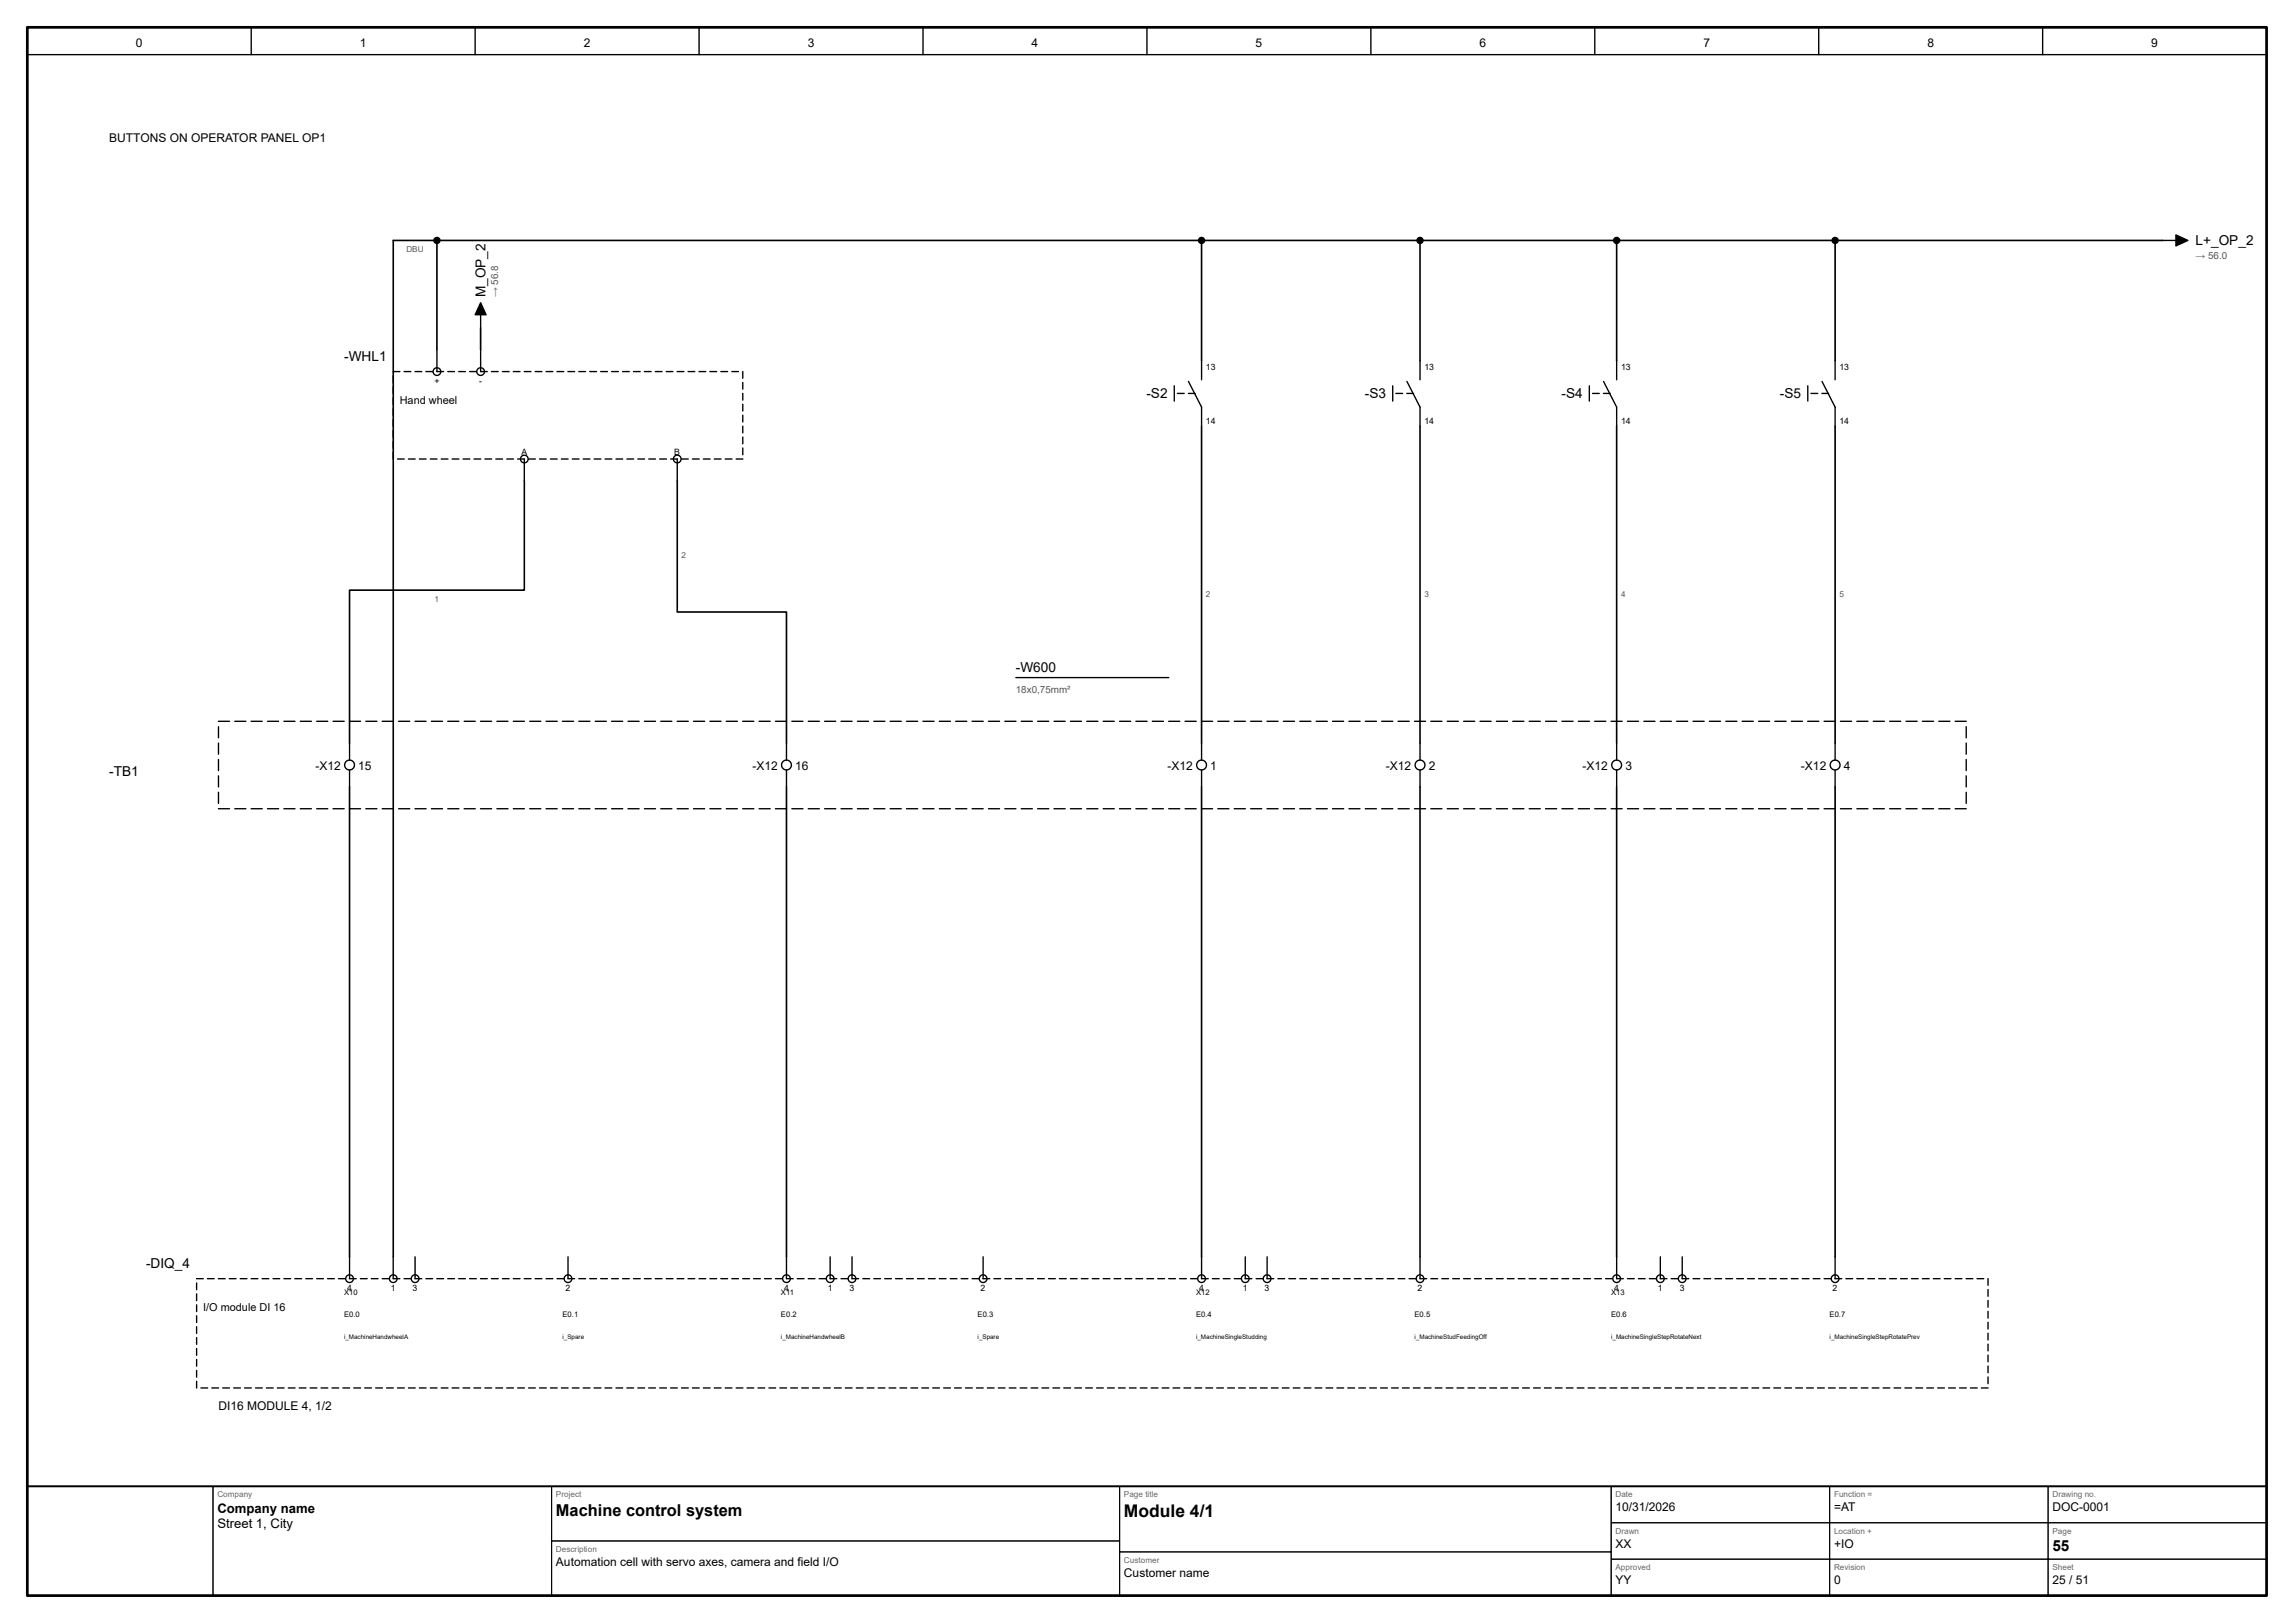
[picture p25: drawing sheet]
<svg xmlns="http://www.w3.org/2000/svg" width="420mm" height="297mm" viewBox="0 0 420 297" stroke-linecap="round" stroke-linejoin="round" font-family="sans-serif">
<defs><g id="words">
<text font-size="3.2" x="205.8" y="277.6">Module 4/1</text>
<text font-size="3" x="101.8" y="277.4">Machine control system</text>
<text font-size="2.8" x="375.8" y="283.9">55</text>
<g font-size="2.5">
<text x="402" y="44.8">L+_OP_2</text>
<text x="88.9" y="54.4" transform="rotate(-90 88.9 54.4)">M_OP_2</text>
<text x="63" y="66">-WHL1</text>
<text x="209.9" y="72.8">-S2</text>
<text x="249.9" y="72.8">-S3</text>
<text x="285.9" y="72.8">-S4</text>
<text x="325.9" y="72.8">-S5</text>
<text x="186" y="123">-W600</text>
<text x="20" y="142">-TB1</text>
<text x="26.7" y="232">-DIQ_4</text>
</g>
<g font-size="2.4">
<text x="39.8" y="276.8">Company name</text>
<text x="39.8" y="279.6">Street 1, City</text>
</g>
<g font-size="2.2">
<text x="24.9" y="8.6">0</text>
<text x="65.9" y="8.6">1</text>
<text x="106.9" y="8.6">2</text>
<text x="147.9" y="8.6">3</text>
<text x="188.9" y="8.6">4</text>
<text x="229.9" y="8.6">5</text>
<text x="270.9" y="8.6">6</text>
<text x="311.9" y="8.6">7</text>
<text x="352.9" y="8.6">8</text>
<text x="393.9" y="8.6">9</text>
<text x="20" y="26">BUTTONS ON OPERATOR PANEL OP1</text>
<text x="57.7" y="140.9">-X12</text>
<text x="65.6" y="140.9">15</text>
<text x="137.7" y="140.9">-X12</text>
<text x="145.6" y="140.9">16</text>
<text x="213.8" y="140.9">-X12</text>
<text x="221.6" y="140.9">1</text>
<text x="253.7" y="140.9">-X12</text>
<text x="261.6" y="140.9">2</text>
<text x="289.7" y="140.9">-X12</text>
<text x="297.6" y="140.9">3</text>
<text x="329.7" y="140.9">-X12</text>
<text x="337.6" y="140.9">4</text>
<text x="40" y="258">DI16 MODULE 4, 1/2</text>
<text x="295.8" y="276.6">10/31/2026</text>
<text x="335.8" y="276.6">=AT</text>
<text x="375.8" y="276.6">DOC-0001</text>
<text x="101.8" y="286.6">Automation cell with servo axes, camera and field I/O</text>
<text x="295.8" y="283.3">XX</text>
<text x="335.8" y="283.3">+IO</text>
<text x="205.8" y="288.6">Customer name</text>
<text x="295.8" y="289.9">YY</text>
<text x="335.8" y="289.9">0</text>
<text x="375.8" y="289.9">25 / 51</text>
</g>
<g font-size="2">
<text x="73.2" y="74">Hand wheel</text>
<text x="37.2" y="240">I/O module DI 16</text>
</g>
<g font-size="1.8" fill="#555">
<text x="402" y="47.4">→ 56.0</text>
<text x="91.2" y="54.4" transform="rotate(-90 91.2 54.4)">→ 56.8</text>
<text x="186" y="126.8">18x0,75mm²</text>
</g>
<g font-size="1.6">
<text x="79.5" y="70.2">+</text>
<text x="87.7" y="70.2">-</text>
<text x="220.8" y="67.8">13</text>
<text x="260.8" y="67.8">13</text>
<text x="296.8" y="67.8">13</text>
<text x="336.8" y="67.8">13</text>
<text x="220.8" y="77.6">14</text>
<text x="260.8" y="77.6">14</text>
<text x="296.8" y="77.6">14</text>
<text x="336.8" y="77.6">14</text>
<text x="95.5" y="83.2">A</text>
<text x="123.5" y="83.2">B</text>
<text x="63.6" y="236.2">4</text>
<text x="71.6" y="236.2">1</text>
<text x="75.6" y="236.2">3</text>
<text x="103.6" y="236.2">2</text>
<text x="143.6" y="236.2">4</text>
<text x="151.6" y="236.2">1</text>
<text x="155.6" y="236.2">3</text>
<text x="179.6" y="236.2">2</text>
<text x="219.6" y="236.2">4</text>
<text x="227.5" y="236.2">1</text>
<text x="231.6" y="236.2">3</text>
<text x="259.6" y="236.2">2</text>
<text x="295.6" y="236.2">4</text>
<text x="303.6" y="236.2">1</text>
<text x="307.6" y="236.2">3</text>
<text x="335.5" y="236.2">2</text>
</g>
<g font-size="1.5" fill="#555">
<text x="74.4" y="46.2">DBU</text>
<text x="124.8" y="102.2">2</text>
<text x="79.6" y="110.2">1</text>
<text x="220.8" y="109.2">2</text>
<text x="260.8" y="109.2">3</text>
<text x="296.8" y="109.2">4</text>
<text x="336.8" y="109.2">5</text>
</g>
<g font-size="1.5" fill="#666">
<text x="39.8" y="274">Company</text>
<text x="101.8" y="274">Project</text>
<text x="205.8" y="274">Page title</text>
<text x="295.8" y="274">Date</text>
<text x="335.8" y="274">Function =</text>
<text x="375.8" y="274">Drawing no.</text>
<text x="295.8" y="280.7">Drawn</text>
<text x="335.8" y="280.7">Location +</text>
<text x="375.8" y="280.7">Page</text>
<text x="101.8" y="284">Description</text>
<text x="205.8" y="286">Customer</text>
<text x="295.8" y="287.3">Approved</text>
<text x="335.8" y="287.3">Revision</text>
<text x="375.8" y="287.3">Sheet</text>
</g>
<g font-size="1.4">
<text x="63" y="237">X10</text>
<text x="143" y="237">X11</text>
<text x="219" y="237">X12</text>
<text x="295" y="237">X13</text>
<text x="63" y="241">E0.0</text>
<text x="103" y="241">E0.1</text>
<text x="143" y="241">E0.2</text>
<text x="179" y="241">E0.3</text>
<text x="219" y="241">E0.4</text>
<text x="259" y="241">E0.5</text>
<text x="295" y="241">E0.6</text>
<text x="335" y="241">E0.7</text>
</g>
<g font-size="1.1">
<text x="63" y="245">i_MachineHandwheelA</text>
<text x="103" y="245">i_Spare</text>
<text x="143" y="245">i_MachineHandwheelB</text>
<text x="179" y="245">i_Spare</text>
<text x="219" y="245">i_MachineSingleStudding</text>
<text x="259" y="245">i_MachineStudFeedingOff</text>
<text x="295" y="245">i_MachineSingleStepRotateNext</text>
<text x="335" y="245">i_MachineSingleStepRotatePrev</text>
</g>
</g></defs>
<path d="M5 5h410v287h-410z" fill="none" stroke="#000" stroke-width=".5"/>
<g fill="none" stroke="#000" stroke-width=".25">
<path d="M5 10h410M46 5v5M87 5v5M128 5v5M169 5v5M210 5v5M251 5v5M292 5v5M333 5v5M374 5v5M88 55.4l1 2.2h-2zM88 57.4v2.6"/>
<path d="M396 44h2.6M398.4 43l2.2 1-2.2 1zM80 64v4M88 64v4M215 70.6v2.8M217.6 69.8l2.4 4.7v3.5M220 66v3.5M255 70.6v2.8M257.6 69.8l2.4 4.7v3.5M260 66v3.5M291 70.6v2.8M293.6 69.8l2.4 4.7v3.5"/>
<path d="M296 66v3.5M331 70.6v2.8M333.6 69.8l2.4 4.7v3.5M336 66v3.5M96 84v4M124 84v4M64 136v3.1M144 136v3.1M186 124h28M220 136v3.1M260 136v3.1M296 136v3.1"/>
<path d="M336 136v3.1M64 140.9v3.1M144 140.9v3.1M220 140.9v3.1M260 140.9v3.1M296 140.9v3.1M336 140.9v3.1M64 230v4M72 230v4M76 230v4M104 230v4M144 230v4"/>
<path d="M152 230v4M156 230v4M180 230v4M220 230v4M228 230v4M232 230v4M260 230v4M296 230v4M304 230v4M308 230v4M336 230v4"/>
<circle cx="80" cy="44" r=".55"/>
<circle cx="220" cy="44" r=".55"/>
<circle cx="260" cy="44" r=".55"/>
<circle cx="296" cy="44" r=".55"/>
<circle cx="336" cy="44" r=".55"/>
<circle cx="80" cy="68" r=".7"/>
<circle cx="88" cy="68" r=".7"/>
<circle cx="96" cy="84" r=".7"/>
<circle cx="124" cy="84" r=".7"/>
<circle cx="64" cy="140" r=".9"/>
<circle cx="144" cy="140" r=".9"/>
<circle cx="220" cy="140" r=".9"/>
<circle cx="260" cy="140" r=".9"/>
<circle cx="296" cy="140" r=".9"/>
<circle cx="336" cy="140" r=".9"/>
<circle cx="64" cy="234" r=".7"/>
<circle cx="72" cy="234" r=".7"/>
<circle cx="76" cy="234" r=".7"/>
<circle cx="104" cy="234" r=".7"/>
<circle cx="144" cy="234" r=".7"/>
<circle cx="152" cy="234" r=".7"/>
<circle cx="156" cy="234" r=".7"/>
<circle cx="180" cy="234" r=".7"/>
<circle cx="220" cy="234" r=".7"/>
<circle cx="228" cy="234" r=".7"/>
<circle cx="232" cy="234" r=".7"/>
<circle cx="260" cy="234" r=".7"/>
<circle cx="296" cy="234" r=".7"/>
<circle cx="304" cy="234" r=".7"/>
<circle cx="308" cy="234" r=".7"/>
<circle cx="336" cy="234" r=".7"/>
</g>
<path d="M5 272h410" fill="none" stroke="#000" stroke-width=".35"/>
<g fill="none" stroke="#000" stroke-width=".18">
<path d="M5 272h34v20h-34zM39 272h62v20h-62zM101 272h104v10h-104zM205 272h90v12h-90zM295 272h40v6.7h-40zM295 278.7h40v6.6h-40zM335 272h40v6.7h-40zM335 278.7h40v6.6h-40zM375 272h40v6.7h-40zM375 278.7h40v6.6h-40zM101 282h104v10h-104zM205 284h90v8h-90z"/>
<path d="M295 285.3h40v6.7h-40zM335 285.3h40v6.7h-40zM375 285.3h40v6.7h-40z"/>
</g>
<g fill="#000">
<path d="M88 55.4l1 2.2h-2zM398.4 43l2.2 1-2.2 1z"/>
<path d="M73.9 67.9h1.3l.1 .1-.1 .1h-1.2zM75.9 67.9h1.3l.1 .1-.1 .1h-1.2zM77.9 67.9h1.3l.1 .1-.1 .1h-1.2zM79.9 67.9h1.3l.1 .1-.1 .1h-1.2zM81.9 67.9h1.3l.1 .1-.1 .1h-1.2zM83.9 67.9h1.3l.1 .1-.1 .1h-1.2zM85.9 67.9h1.3l.1 .1-.1 .1h-1.2zM87.9 67.9h1.3l.1 .1-.1 .1h-1.2zM89.9 67.9h1.3l.1 .1-.1 .1h-1.2zM91.9 67.9h1.3l.1 .1-.1 .1h-1.2zM93.9 67.9h1.3l.1 .1-.1 .1h-1.2zM95.9 67.9h1.3l.1 .1-.1 .1h-1.2zM97.9 67.9h1.3l.1 .1-.1 .1h-1.2zM99.9 67.9h1.3l.1 .1-.1 .1h-1.2zM101.9 67.9h1.3l.1 .1-.1 .1h-1.2zM103.9 67.9h1.3l.1 .1-.1 .1h-1.2zM105.9 67.9h1.3l.1 .1-.1 .1h-1.2zM107.9 67.9h1.3l.1 .1-.1 .1h-1.2zM109.9 67.9h1.3l.1 .1-.1 .1h-1.2zM111.9 67.9h1.3l.1 .1-.1 .1h-1.2zM113.9 67.9h1.3l.1 .1-.1 .1h-1.2zM115.9 67.9h1.3l.1 .1-.1 .1h-1.2zM117.9 67.9h1.3l.1 .1-.1 .1h-1.2zM119.9 67.9h1.3l.1 .1-.1 .1h-1.2zM121.9 67.9h1.3l.1 .1-.1 .1h-1.2zM123.9 67.9h1.3l.1 .1-.1 .1h-1.2zM125.9 67.9h1.3l.1 .1-.1 .1h-1.2zM127.9 67.9h1.3l.1 .1-.1 .1h-1.2zM129.9 67.9h1.3l.1 .1-.1 .1h-1.2zM131.9 67.9h1.3l.1 .1-.1 .1h-1.2zM133.9 67.9h1.3l.1 .1-.1 .1h-1.2zM135.9 67.9l.2 .1v1.2l-.1 .1-.1-.1zM135.9 69.9l.2 .1v1.2l-.1 .1-.1-.1zM135.9 71.9l.2 .1v1.2l-.1 .1-.1-.1zM135.9 73.9l.2 .1v1.2l-.1 .1-.1-.1zM135.9 75.9l.2 .1v1.2l-.1 .1-.1-.1zM135.9 77.9l.2 .1v1.2l-.1 .1-.1-.1zM135.9 79.9l.2 .1v1.2l-.1 .1-.1-.1zM135.9 81.9l.2 .1v1.2l-.1 .1-.1-.1zM134.7 83.9h1.3l.1 .1-.1 .1h-1.2zM132.7 83.9h1.3l.1 .1-.1 .1h-1.2zM130.7 83.9h1.3l.1 .1-.1 .1h-1.2zM128.7 83.9h1.3l.1 .1-.1 .1h-1.2zM126.7 83.9h1.3l.1 .1-.1 .1h-1.2zM124.7 83.9h1.3l.1 .1-.1 .1h-1.2zM122.7 83.9h1.3l.1 .1-.1 .1h-1.2zM120.7 83.9h1.3l.1 .1-.1 .1h-1.2zM118.7 83.9h1.3l.1 .1-.1 .1h-1.2zM116.7 83.9h1.3l.1 .1-.1 .1h-1.2zM114.7 83.9h1.3l.1 .1-.1 .1h-1.2zM112.7 83.9h1.3l.1 .1-.1 .1h-1.2zM110.7 83.9h1.3l.1 .1-.1 .1h-1.2zM108.7 83.9h1.3l.1 .1-.1 .1h-1.2zM106.7 83.9h1.3l.1 .1-.1 .1h-1.2zM104.7 83.9h1.3l.1 .1-.1 .1h-1.2zM102.7 83.9h1.3l.1 .1-.1 .1h-1.2zM100.7 83.9h1.3l.1 .1-.1 .1h-1.2zM98.7 83.9h1.3l.1 .1-.1 .1h-1.2zM96.7 83.9h1.3l.1 .1-.1 .1h-1.2zM94.7 83.9h1.3l.1 .1-.1 .1h-1.2zM92.7 83.9h1.3l.1 .1-.1 .1h-1.2zM90.7 83.9h1.3l.1 .1-.1 .1h-1.2zM88.7 83.9h1.3l.1 .1-.1 .1h-1.2zM86.7 83.9h1.3l.1 .1-.1 .1h-1.2zM84.7 83.9h1.3l.1 .1-.1 .1h-1.2zM82.7 83.9h1.3l.1 .1-.1 .1h-1.2zM80.7 83.9h1.3l.1 .1-.1 .1h-1.2zM78.7 83.9h1.3l.1 .1-.1 .1h-1.2zM76.7 83.9h1.3l.1 .1-.1 .1h-1.2zM74.7 83.9h1.3l.1 .1-.1 .1h-1.2zM72.7 83.9h1.3l.1 .1-.1 .1h-1.2zM71.9 82.7l.2 .1v1.2l-.1 .1-.1-.1zM71.9 80.7l.2 .1v1.2l-.1 .1-.1-.1zM71.9 78.7l.2 .1v1.2l-.1 .1-.1-.1zM71.9 76.7l.2 .1v1.2l-.1 .1-.1-.1zM71.9 74.7l.2 .1v1.2l-.1 .1-.1-.1zM71.9 72.7l.2 .1v1.2l-.1 .1-.1-.1zM71.9 70.7l.2 .1v1.2l-.1 .1-.1-.1zM71.9 68.7l.2 .1v1.2l-.1 .1-.1-.1zM71.9 67.9h1.3l.1 .1-.1 .1h-1.2z"/>
<path d="M217.5 71.9h1.3l.1 .1-.1 .1h-1.2zM215.5 71.9h1.3l.1 .1-.1 .1h-1.2z"/>
<path d="M257.5 71.9h1.3l.1 .1-.1 .1h-1.2zM255.5 71.9h1.3l.1 .1-.1 .1h-1.2z"/>
<path d="M293.5 71.9h1.3l.1 .1-.1 .1h-1.2zM291.5 71.9h1.3l.1 .1-.1 .1h-1.2z"/>
<path d="M333.5 71.9h1.3l.1 .1-.1 .1h-1.2zM331.5 71.9h1.3l.1 .1-.1 .1h-1.2z"/>
<path d="M42.9 131.9h2.1l.1 .1-.1 .1h-2zM45.9 131.9h2.1l.1 .1-.1 .1h-2zM48.9 131.9h2.1l.1 .1-.1 .1h-2zM51.9 131.9h2.1l.1 .1-.1 .1h-2zM54.9 131.9h2.1l.1 .1-.1 .1h-2zM57.9 131.9h2.1l.1 .1-.1 .1h-2zM60.9 131.9h2.1l.1 .1-.1 .1h-2zM63.9 131.9h2.1l.1 .1-.1 .1h-2zM66.9 131.9h2.1l.1 .1-.1 .1h-2zM69.9 131.9h2.1l.1 .1-.1 .1h-2zM72.9 131.9h2.1l.1 .1-.1 .1h-2zM75.9 131.9h2.1l.1 .1-.1 .1h-2zM78.9 131.9h2.1l.1 .1-.1 .1h-2zM81.9 131.9h2.1l.1 .1-.1 .1h-2zM84.9 131.9h2.1l.1 .1-.1 .1h-2zM87.9 131.9h2.1l.1 .1-.1 .1h-2zM90.9 131.9h2.1l.1 .1-.1 .1h-2zM93.9 131.9h2.1l.1 .1-.1 .1h-2zM96.9 131.9h2.1l.1 .1-.1 .1h-2zM99.9 131.9h2.1l.1 .1-.1 .1h-2zM102.9 131.9h2.1l.1 .1-.1 .1h-2zM105.9 131.9h2.1l.1 .1-.1 .1h-2zM108.9 131.9h2.1l.1 .1-.1 .1h-2zM111.9 131.9h2.1l.1 .1-.1 .1h-2zM114.9 131.9h2.1l.1 .1-.1 .1h-2zM117.9 131.9h2.1l.1 .1-.1 .1h-2zM120.9 131.9h2.1l.1 .1-.1 .1h-2zM123.9 131.9h2.1l.1 .1-.1 .1h-2zM126.9 131.9h2.1l.1 .1-.1 .1h-2zM129.9 131.9h2.1l.1 .1-.1 .1h-2zM132.9 131.9h2.1l.1 .1-.1 .1h-2zM135.9 131.9h2.1l.1 .1-.1 .1h-2zM138.9 131.9h2.1l.1 .1-.1 .1h-2zM141.9 131.9h2.1l.1 .1-.1 .1h-2zM144.9 131.9h2.1l.1 .1-.1 .1h-2zM147.9 131.9h2.1l.1 .1-.1 .1h-2zM150.9 131.9h2.1l.1 .1-.1 .1h-2zM153.9 131.9h2.1l.1 .1-.1 .1h-2zM156.9 131.9h2.1l.1 .1-.1 .1h-2zM159.9 131.9h2.1l.1 .1-.1 .1h-2zM162.9 131.9h2.1l.1 .1-.1 .1h-2zM165.9 131.9h2.1l.1 .1-.1 .1h-2zM168.9 131.9h2.1l.1 .1-.1 .1h-2zM171.9 131.9h2.1l.1 .1-.1 .1h-2zM174.9 131.9h2.1l.1 .1-.1 .1h-2zM177.9 131.9h2.1l.1 .1-.1 .1h-2zM180.9 131.9h2.1l.1 .1-.1 .1h-2zM183.9 131.9h2.1l.1 .1-.1 .1h-2zM186.9 131.9h2.1l.1 .1-.1 .1h-2zM189.9 131.9h2.1l.1 .1-.1 .1h-2zM192.9 131.9h2.1l.1 .1-.1 .1h-2zM195.9 131.9h2.1l.1 .1-.1 .1h-2zM198.9 131.9h2.1l.1 .1-.1 .1h-2zM201.9 131.9h2.1l.1 .1-.1 .1h-2zM204.9 131.9h2.1l.1 .1-.1 .1h-2zM207.9 131.9h2.1l.1 .1-.1 .1h-2zM210.9 131.9h2.1l.1 .1-.1 .1h-2zM213.9 131.9h2.1l.1 .1-.1 .1h-2zM216.9 131.9h2.1l.1 .1-.1 .1h-2zM219.9 131.9h2.1l.1 .1-.1 .1h-2zM222.9 131.9h2.1l.1 .1-.1 .1h-2zM225.9 131.9h2.1l.1 .1-.1 .1h-2zM228.9 131.9h2.1l.1 .1-.1 .1h-2zM231.9 131.9h2.1l.1 .1-.1 .1h-2zM234.9 131.9h2.1l.1 .1-.1 .1h-2zM237.9 131.9h2.1l.1 .1-.1 .1h-2zM240.9 131.9h2.1l.1 .1-.1 .1h-2zM243.9 131.9h2.1l.1 .1-.1 .1h-2zM246.9 131.9h2.1l.1 .1-.1 .1h-2zM249.9 131.9h2.1l.1 .1-.1 .1h-2zM252.9 131.9h2.1l.1 .1-.1 .1h-2zM255.9 131.9h2.1l.1 .1-.1 .1h-2zM258.9 131.9h2.1l.1 .1-.1 .1h-2zM261.9 131.9h2.1l.1 .1-.1 .1h-2zM264.9 131.9h2.1l.1 .1-.1 .1h-2zM267.9 131.9h2.1l.1 .1-.1 .1h-2zM270.9 131.9h2.1l.1 .1-.1 .1h-2zM273.9 131.9h2.1l.1 .1-.1 .1h-2zM276.9 131.9h2.1l.1 .1-.1 .1h-2zM279.9 131.9h2.1l.1 .1-.1 .1h-2zM282.9 131.9h2.1l.1 .1-.1 .1h-2zM285.9 131.9h2.1l.1 .1-.1 .1h-2zM288.9 131.9h2.1l.1 .1-.1 .1h-2zM291.9 131.9h2.1l.1 .1-.1 .1h-2zM294.9 131.9h2.1l.1 .1-.1 .1h-2zM297.9 131.9h2.1l.1 .1-.1 .1h-2zM300.9 131.9h2.1l.1 .1-.1 .1h-2zM303.9 131.9h2.1l.1 .1-.1 .1h-2zM306.9 131.9h2.1l.1 .1-.1 .1h-2zM309.9 131.9h2.1l.1 .1-.1 .1h-2zM312.9 131.9h2.1l.1 .1-.1 .1h-2zM315.9 131.9h2.1l.1 .1-.1 .1h-2zM318.9 131.9h2.1l.1 .1-.1 .1h-2zM321.9 131.9h2.1l.1 .1-.1 .1h-2zM324.9 131.9h2.1l.1 .1-.1 .1h-2zM327.9 131.9h2.1l.1 .1-.1 .1h-2zM330.9 131.9h2.1l.1 .1-.1 .1h-2zM333.9 131.9h2.1l.1 .1-.1 .1h-2zM336.9 131.9h2.1l.1 .1-.1 .1h-2zM339.9 131.9h2.1l.1 .1-.1 .1h-2zM342.9 131.9h2.1l.1 .1-.1 .1h-2zM345.9 131.9h2.1l.1 .1-.1 .1h-2zM348.9 131.9h2.1l.1 .1-.1 .1h-2zM351.9 131.9h2.1l.1 .1-.1 .1h-2zM354.9 131.9h2.1l.1 .1-.1 .1h-2zM357.9 131.9h2.1l.1 .1-.1 .1h-2zM359.9 132.9l.2 .1v2l-.1 .1-.1-.1zM359.9 135.9l.2 .1v2l-.1 .1-.1-.1zM359.9 138.9l.2 .1v2l-.1 .1-.1-.1zM359.9 141.9l.2 .1v2l-.1 .1-.1-.1zM359.9 144.9l.2 .1v2l-.1 .1-.1-.1zM357.9 147.9h2.1l.1 .1-.1 .1h-2zM354.9 147.9h2.1l.1 .1-.1 .1h-2zM351.9 147.9h2.1l.1 .1-.1 .1h-2zM348.9 147.9h2.1l.1 .1-.1 .1h-2zM345.9 147.9h2.1l.1 .1-.1 .1h-2zM342.9 147.9h2.1l.1 .1-.1 .1h-2zM339.9 147.9h2.1l.1 .1-.1 .1h-2zM336.9 147.9h2.1l.1 .1-.1 .1h-2zM333.9 147.9h2.1l.1 .1-.1 .1h-2zM330.9 147.9h2.1l.1 .1-.1 .1h-2zM327.9 147.9h2.1l.1 .1-.1 .1h-2zM324.9 147.9h2.1l.1 .1-.1 .1h-2zM321.9 147.9h2.1l.1 .1-.1 .1h-2zM318.9 147.9h2.1l.1 .1-.1 .1h-2zM315.9 147.9h2.1l.1 .1-.1 .1h-2zM312.9 147.9h2.1l.1 .1-.1 .1h-2zM309.9 147.9h2.1l.1 .1-.1 .1h-2zM306.9 147.9h2.1l.1 .1-.1 .1h-2zM303.9 147.9h2.1l.1 .1-.1 .1h-2zM300.9 147.9h2.1l.1 .1-.1 .1h-2zM297.9 147.9h2.1l.1 .1-.1 .1h-2zM294.9 147.9h2.1l.1 .1-.1 .1h-2zM291.9 147.9h2.1l.1 .1-.1 .1h-2zM288.9 147.9h2.1l.1 .1-.1 .1h-2zM285.9 147.9h2.1l.1 .1-.1 .1h-2zM282.9 147.9h2.1l.1 .1-.1 .1h-2zM279.9 147.9h2.1l.1 .1-.1 .1h-2zM276.9 147.9h2.1l.1 .1-.1 .1h-2zM273.9 147.9h2.1l.1 .1-.1 .1h-2zM270.9 147.9h2.1l.1 .1-.1 .1h-2zM267.9 147.9h2.1l.1 .1-.1 .1h-2zM264.9 147.9h2.1l.1 .1-.1 .1h-2zM261.9 147.9h2.1l.1 .1-.1 .1h-2zM258.9 147.9h2.1l.1 .1-.1 .1h-2zM255.9 147.9h2.1l.1 .1-.1 .1h-2zM252.9 147.9h2.1l.1 .1-.1 .1h-2zM249.9 147.9h2.1l.1 .1-.1 .1h-2zM246.9 147.9h2.1l.1 .1-.1 .1h-2zM243.9 147.9h2.1l.1 .1-.1 .1h-2zM240.9 147.9h2.1l.1 .1-.1 .1h-2zM237.9 147.9h2.1l.1 .1-.1 .1h-2zM234.9 147.9h2.1l.1 .1-.1 .1h-2zM231.9 147.9h2.1l.1 .1-.1 .1h-2zM228.9 147.9h2.1l.1 .1-.1 .1h-2zM225.9 147.9h2.1l.1 .1-.1 .1h-2zM222.9 147.9h2.1l.1 .1-.1 .1h-2zM219.9 147.9h2.1l.1 .1-.1 .1h-2zM216.9 147.9h2.1l.1 .1-.1 .1h-2zM213.9 147.9h2.1l.1 .1-.1 .1h-2zM210.9 147.9h2.1l.1 .1-.1 .1h-2zM207.9 147.9h2.1l.1 .1-.1 .1h-2zM204.9 147.9h2.1l.1 .1-.1 .1h-2zM201.9 147.9h2.1l.1 .1-.1 .1h-2zM198.9 147.9h2.1l.1 .1-.1 .1h-2zM195.9 147.9h2.1l.1 .1-.1 .1h-2zM192.9 147.9h2.1l.1 .1-.1 .1h-2zM189.9 147.9h2.1l.1 .1-.1 .1h-2zM186.9 147.9h2.1l.1 .1-.1 .1h-2zM183.9 147.9h2.1l.1 .1-.1 .1h-2zM180.9 147.9h2.1l.1 .1-.1 .1h-2zM177.9 147.9h2.1l.1 .1-.1 .1h-2zM174.9 147.9h2.1l.1 .1-.1 .1h-2zM171.9 147.9h2.1l.1 .1-.1 .1h-2zM168.9 147.9h2.1l.1 .1-.1 .1h-2zM165.9 147.9h2.1l.1 .1-.1 .1h-2zM162.9 147.9h2.1l.1 .1-.1 .1h-2zM159.9 147.9h2.1l.1 .1-.1 .1h-2zM156.9 147.9h2.1l.1 .1-.1 .1h-2zM153.9 147.9h2.1l.1 .1-.1 .1h-2zM150.9 147.9h2.1l.1 .1-.1 .1h-2zM147.9 147.9h2.1l.1 .1-.1 .1h-2zM144.9 147.9h2.1l.1 .1-.1 .1h-2zM141.9 147.9h2.1l.1 .1-.1 .1h-2zM138.9 147.9h2.1l.1 .1-.1 .1h-2zM135.9 147.9h2.1l.1 .1-.1 .1h-2zM132.9 147.9h2.1l.1 .1-.1 .1h-2zM129.9 147.9h2.1l.1 .1-.1 .1h-2zM126.9 147.9h2.1l.1 .1-.1 .1h-2zM123.9 147.9h2.1l.1 .1-.1 .1h-2zM120.9 147.9h2.1l.1 .1-.1 .1h-2zM117.9 147.9h2.1l.1 .1-.1 .1h-2zM114.9 147.9h2.1l.1 .1-.1 .1h-2zM111.9 147.9h2.1l.1 .1-.1 .1h-2zM108.9 147.9h2.1l.1 .1-.1 .1h-2zM105.9 147.9h2.1l.1 .1-.1 .1h-2zM102.9 147.9h2.1l.1 .1-.1 .1h-2zM99.9 147.9h2.1l.1 .1-.1 .1h-2zM96.9 147.9h2.1l.1 .1-.1 .1h-2zM93.9 147.9h2.1l.1 .1-.1 .1h-2zM90.9 147.9h2.1l.1 .1-.1 .1h-2zM87.9 147.9h2.1l.1 .1-.1 .1h-2zM84.9 147.9h2.1l.1 .1-.1 .1h-2zM81.9 147.9h2.1l.1 .1-.1 .1h-2zM78.9 147.9h2.1l.1 .1-.1 .1h-2zM75.9 147.9h2.1l.1 .1-.1 .1h-2zM72.9 147.9h2.1l.1 .1-.1 .1h-2zM69.9 147.9h2.1l.1 .1-.1 .1h-2zM66.9 147.9h2.1l.1 .1-.1 .1h-2zM63.9 147.9h2.1l.1 .1-.1 .1h-2zM60.9 147.9h2.1l.1 .1-.1 .1h-2zM57.9 147.9h2.1l.1 .1-.1 .1h-2zM54.9 147.9h2.1l.1 .1-.1 .1h-2zM51.9 147.9h2.1l.1 .1-.1 .1h-2zM48.9 147.9h2.1l.1 .1-.1 .1h-2zM45.9 147.9h2.1l.1 .1-.1 .1h-2zM42.9 147.9h2.1l.1 .1-.1 .1h-2zM39.9 147.9h2.1l.1 .1-.1 .1h-2zM39.9 144.9l.2 .1v2l-.1 .1-.1-.1zM39.9 141.9l.2 .1v2l-.1 .1-.1-.1zM39.9 138.9l.2 .1v2l-.1 .1-.1-.1zM39.9 135.9l.2 .1v2l-.1 .1-.1-.1zM39.9 132.9l.2 .1v2l-.1 .1-.1-.1zM39.9 131.9h2.1l.1 .1-.1 .1h-2z"/>
<path d="M37.9 233.9h1.3l.1 .1-.1 .1h-1.2zM39.9 233.9h1.3l.1 .1-.1 .1h-1.2zM41.9 233.9h1.3l.1 .1-.1 .1h-1.2zM43.9 233.9h1.3l.1 .1-.1 .1h-1.2zM45.9 233.9h1.3l.1 .1-.1 .1h-1.2zM47.9 233.9h1.3l.1 .1-.1 .1h-1.2zM49.9 233.9h1.3l.1 .1-.1 .1h-1.2zM51.9 233.9h1.3l.1 .1-.1 .1h-1.2zM53.9 233.9h1.3l.1 .1-.1 .1h-1.2zM55.9 233.9h1.3l.1 .1-.1 .1h-1.2zM57.9 233.9h1.3l.1 .1-.1 .1h-1.2zM59.9 233.9h1.3l.1 .1-.1 .1h-1.2zM61.9 233.9h1.3l.1 .1-.1 .1h-1.2zM63.9 233.9h1.3l.1 .1-.1 .1h-1.2zM65.9 233.9h1.3l.1 .1-.1 .1h-1.2zM67.9 233.9h1.3l.1 .1-.1 .1h-1.2zM69.9 233.9h1.3l.1 .1-.1 .1h-1.2zM71.9 233.9h1.3l.1 .1-.1 .1h-1.2zM73.9 233.9h1.3l.1 .1-.1 .1h-1.2zM75.9 233.9h1.3l.1 .1-.1 .1h-1.2zM77.9 233.9h1.3l.1 .1-.1 .1h-1.2zM79.9 233.9h1.3l.1 .1-.1 .1h-1.2zM81.9 233.9h1.3l.1 .1-.1 .1h-1.2zM83.9 233.9h1.3l.1 .1-.1 .1h-1.2zM85.9 233.9h1.3l.1 .1-.1 .1h-1.2zM87.9 233.9h1.3l.1 .1-.1 .1h-1.2zM89.9 233.9h1.3l.1 .1-.1 .1h-1.2zM91.9 233.9h1.3l.1 .1-.1 .1h-1.2zM93.9 233.9h1.3l.1 .1-.1 .1h-1.2zM95.9 233.9h1.3l.1 .1-.1 .1h-1.2zM97.9 233.9h1.3l.1 .1-.1 .1h-1.2zM99.9 233.9h1.3l.1 .1-.1 .1h-1.2zM101.9 233.9h1.3l.1 .1-.1 .1h-1.2zM103.9 233.9h1.3l.1 .1-.1 .1h-1.2zM105.9 233.9h1.3l.1 .1-.1 .1h-1.2zM107.9 233.9h1.3l.1 .1-.1 .1h-1.2zM109.9 233.9h1.3l.1 .1-.1 .1h-1.2zM111.9 233.9h1.3l.1 .1-.1 .1h-1.2zM113.9 233.9h1.3l.1 .1-.1 .1h-1.2zM115.9 233.9h1.3l.1 .1-.1 .1h-1.2zM117.9 233.9h1.3l.1 .1-.1 .1h-1.2zM119.9 233.9h1.3l.1 .1-.1 .1h-1.2zM121.9 233.9h1.3l.1 .1-.1 .1h-1.2zM123.9 233.9h1.3l.1 .1-.1 .1h-1.2zM125.9 233.9h1.3l.1 .1-.1 .1h-1.2zM127.9 233.9h1.3l.1 .1-.1 .1h-1.2zM129.9 233.9h1.3l.1 .1-.1 .1h-1.2zM131.9 233.9h1.3l.1 .1-.1 .1h-1.2zM133.9 233.9h1.3l.1 .1-.1 .1h-1.2zM135.9 233.9h1.3l.1 .1-.1 .1h-1.2zM137.9 233.9h1.3l.1 .1-.1 .1h-1.2zM139.9 233.9h1.3l.1 .1-.1 .1h-1.2zM141.9 233.9h1.3l.1 .1-.1 .1h-1.2zM143.9 233.9h1.3l.1 .1-.1 .1h-1.2zM145.9 233.9h1.3l.1 .1-.1 .1h-1.2zM147.9 233.9h1.3l.1 .1-.1 .1h-1.2zM149.9 233.9h1.3l.1 .1-.1 .1h-1.2zM151.9 233.9h1.3l.1 .1-.1 .1h-1.2zM153.9 233.9h1.3l.1 .1-.1 .1h-1.2zM155.9 233.9h1.3l.1 .1-.1 .1h-1.2zM157.9 233.9h1.3l.1 .1-.1 .1h-1.2zM159.9 233.9h1.3l.1 .1-.1 .1h-1.2zM161.9 233.9h1.3l.1 .1-.1 .1h-1.2zM163.9 233.9h1.3l.1 .1-.1 .1h-1.2zM165.9 233.9h1.3l.1 .1-.1 .1h-1.2zM167.9 233.9h1.3l.1 .1-.1 .1h-1.2zM169.9 233.9h1.3l.1 .1-.1 .1h-1.2zM171.9 233.9h1.3l.1 .1-.1 .1h-1.2zM173.9 233.9h1.3l.1 .1-.1 .1h-1.2zM175.9 233.9h1.3l.1 .1-.1 .1h-1.2zM177.9 233.9h1.3l.1 .1-.1 .1h-1.2zM179.9 233.9h1.3l.1 .1-.1 .1h-1.2zM181.9 233.9h1.3l.1 .1-.1 .1h-1.2zM183.9 233.9h1.3l.1 .1-.1 .1h-1.2zM185.9 233.9h1.3l.1 .1-.1 .1h-1.2zM187.9 233.9h1.3l.1 .1-.1 .1h-1.2zM189.9 233.9h1.3l.1 .1-.1 .1h-1.2zM191.9 233.9h1.3l.1 .1-.1 .1h-1.2zM193.9 233.9h1.3l.1 .1-.1 .1h-1.2zM195.9 233.9h1.3l.1 .1-.1 .1h-1.2zM197.9 233.9h1.3l.1 .1-.1 .1h-1.2zM199.9 233.9h1.3l.1 .1-.1 .1h-1.2zM201.9 233.9h1.3l.1 .1-.1 .1h-1.2zM203.9 233.9h1.3l.1 .1-.1 .1h-1.2zM205.9 233.9h1.3l.1 .1-.1 .1h-1.2zM207.9 233.9h1.3l.1 .1-.1 .1h-1.2zM209.9 233.9h1.3l.1 .1-.1 .1h-1.2zM211.9 233.9h1.3l.1 .1-.1 .1h-1.2zM213.9 233.9h1.3l.1 .1-.1 .1h-1.2zM215.9 233.9h1.3l.1 .1-.1 .1h-1.2zM217.9 233.9h1.3l.1 .1-.1 .1h-1.2zM219.9 233.9h1.3l.1 .1-.1 .1h-1.2zM221.9 233.9h1.3l.1 .1-.1 .1h-1.2zM223.9 233.9h1.3l.1 .1-.1 .1h-1.2zM225.9 233.9h1.3l.1 .1-.1 .1h-1.2zM227.9 233.9h1.3l.1 .1-.1 .1h-1.2zM229.9 233.9h1.3l.1 .1-.1 .1h-1.2zM231.9 233.9h1.3l.1 .1-.1 .1h-1.2zM233.9 233.9h1.3l.1 .1-.1 .1h-1.2zM235.9 233.9h1.3l.1 .1-.1 .1h-1.2zM237.9 233.9h1.3l.1 .1-.1 .1h-1.2zM239.9 233.9h1.3l.1 .1-.1 .1h-1.2zM241.9 233.9h1.3l.1 .1-.1 .1h-1.2zM243.9 233.9h1.3l.1 .1-.1 .1h-1.2zM245.9 233.9h1.3l.1 .1-.1 .1h-1.2zM247.9 233.9h1.3l.1 .1-.1 .1h-1.2zM249.9 233.9h1.3l.1 .1-.1 .1h-1.2zM251.9 233.9h1.3l.1 .1-.1 .1h-1.2zM253.9 233.9h1.3l.1 .1-.1 .1h-1.2zM255.9 233.9h1.3l.1 .1-.1 .1h-1.2zM257.9 233.9h1.3l.1 .1-.1 .1h-1.2zM259.9 233.9h1.3l.1 .1-.1 .1h-1.2zM261.9 233.9h1.3l.1 .1-.1 .1h-1.2zM263.9 233.9h1.3l.1 .1-.1 .1h-1.2zM265.9 233.9h1.3l.1 .1-.1 .1h-1.2zM267.9 233.9h1.3l.1 .1-.1 .1h-1.2zM269.9 233.9h1.3l.1 .1-.1 .1h-1.2zM271.9 233.9h1.3l.1 .1-.1 .1h-1.2zM273.9 233.9h1.3l.1 .1-.1 .1h-1.2zM275.9 233.9h1.3l.1 .1-.1 .1h-1.2zM277.9 233.9h1.3l.1 .1-.1 .1h-1.2zM279.9 233.9h1.3l.1 .1-.1 .1h-1.2zM281.9 233.9h1.3l.1 .1-.1 .1h-1.2zM283.9 233.9h1.3l.1 .1-.1 .1h-1.2zM285.9 233.9h1.3l.1 .1-.1 .1h-1.2zM287.9 233.9h1.3l.1 .1-.1 .1h-1.2zM289.9 233.9h1.3l.1 .1-.1 .1h-1.2zM291.9 233.9h1.3l.1 .1-.1 .1h-1.2zM293.9 233.9h1.3l.1 .1-.1 .1h-1.2zM295.9 233.9h1.3l.1 .1-.1 .1h-1.2zM297.9 233.9h1.3l.1 .1-.1 .1h-1.2zM299.9 233.9h1.3l.1 .1-.1 .1h-1.2zM301.9 233.9h1.3l.1 .1-.1 .1h-1.2zM303.9 233.9h1.3l.1 .1-.1 .1h-1.2zM305.9 233.9h1.3l.1 .1-.1 .1h-1.2zM307.9 233.9h1.3l.1 .1-.1 .1h-1.2zM309.9 233.9h1.3l.1 .1-.1 .1h-1.2zM311.9 233.9h1.3l.1 .1-.1 .1h-1.2zM313.9 233.9h1.3l.1 .1-.1 .1h-1.2zM315.9 233.9h1.3l.1 .1-.1 .1h-1.2zM317.9 233.9h1.3l.1 .1-.1 .1h-1.2zM319.9 233.9h1.3l.1 .1-.1 .1h-1.2zM321.9 233.9h1.3l.1 .1-.1 .1h-1.2zM323.9 233.9h1.3l.1 .1-.1 .1h-1.2zM325.9 233.9h1.3l.1 .1-.1 .1h-1.2zM327.9 233.9h1.3l.1 .1-.1 .1h-1.2zM329.9 233.9h1.3l.1 .1-.1 .1h-1.2zM331.9 233.9h1.3l.1 .1-.1 .1h-1.2zM333.9 233.9h1.3l.1 .1-.1 .1h-1.2zM335.9 233.9h1.3l.1 .1-.1 .1h-1.2zM337.9 233.9h1.3l.1 .1-.1 .1h-1.2zM339.9 233.9h1.3l.1 .1-.1 .1h-1.2zM341.9 233.9h1.3l.1 .1-.1 .1h-1.2zM343.9 233.9h1.3l.1 .1-.1 .1h-1.2zM345.9 233.9h1.3l.1 .1-.1 .1h-1.2zM347.9 233.9h1.3l.1 .1-.1 .1h-1.2zM349.9 233.9h1.3l.1 .1-.1 .1h-1.2zM351.9 233.9h1.3l.1 .1-.1 .1h-1.2zM353.9 233.9h1.3l.1 .1-.1 .1h-1.2zM355.9 233.9h1.3l.1 .1-.1 .1h-1.2zM357.9 233.9h1.3l.1 .1-.1 .1h-1.2zM359.9 233.9h1.3l.1 .1-.1 .1h-1.2zM361.9 233.9h1.3l.1 .1-.1 .1h-1.2zM363.9 233.9l.2 .1v1.2l-.1 .1-.1-.1zM363.9 235.9l.2 .1v1.2l-.1 .1-.1-.1zM363.9 237.9l.2 .1v1.2l-.1 .1-.1-.1zM363.9 239.9l.2 .1v1.2l-.1 .1-.1-.1zM363.9 241.9l.2 .1v1.2l-.1 .1-.1-.1zM363.9 243.9l.2 .1v1.2l-.1 .1-.1-.1zM363.9 245.9l.2 .1v1.2l-.1 .1-.1-.1zM363.9 247.9l.2 .1v1.2l-.1 .1-.1-.1zM363.9 249.9l.2 .1v1.2l-.1 .1-.1-.1zM363.9 251.9l.2 .1v1.2l-.1 .1-.1-.1zM362.7 253.9h1.3l.1 .1-.1 .1h-1.2zM360.7 253.9h1.3l.1 .1-.1 .1h-1.2zM358.7 253.9h1.3l.1 .1-.1 .1h-1.2zM356.7 253.9h1.3l.1 .1-.1 .1h-1.2zM354.7 253.9h1.3l.1 .1-.1 .1h-1.2zM352.7 253.9h1.3l.1 .1-.1 .1h-1.2zM350.7 253.9h1.3l.1 .1-.1 .1h-1.2zM348.7 253.9h1.3l.1 .1-.1 .1h-1.2zM346.7 253.9h1.3l.1 .1-.1 .1h-1.2zM344.7 253.9h1.3l.1 .1-.1 .1h-1.2zM342.7 253.9h1.3l.1 .1-.1 .1h-1.2zM340.7 253.9h1.3l.1 .1-.1 .1h-1.2zM338.7 253.9h1.3l.1 .1-.1 .1h-1.2zM336.7 253.9h1.3l.1 .1-.1 .1h-1.2zM334.7 253.9h1.3l.1 .1-.1 .1h-1.2zM332.7 253.9h1.3l.1 .1-.1 .1h-1.2zM330.7 253.9h1.3l.1 .1-.1 .1h-1.2zM328.7 253.9h1.3l.1 .1-.1 .1h-1.2zM326.7 253.9h1.3l.1 .1-.1 .1h-1.2zM324.7 253.9h1.3l.1 .1-.1 .1h-1.2zM322.7 253.9h1.3l.1 .1-.1 .1h-1.2zM320.7 253.9h1.3l.1 .1-.1 .1h-1.2zM318.7 253.9h1.3l.1 .1-.1 .1h-1.2zM316.7 253.9h1.3l.1 .1-.1 .1h-1.2zM314.7 253.9h1.3l.1 .1-.1 .1h-1.2zM312.7 253.9h1.3l.1 .1-.1 .1h-1.2zM310.7 253.9h1.3l.1 .1-.1 .1h-1.2zM308.7 253.9h1.3l.1 .1-.1 .1h-1.2zM306.7 253.9h1.3l.1 .1-.1 .1h-1.2zM304.7 253.9h1.3l.1 .1-.1 .1h-1.2zM302.7 253.9h1.3l.1 .1-.1 .1h-1.2zM300.7 253.9h1.3l.1 .1-.1 .1h-1.2zM298.7 253.9h1.3l.1 .1-.1 .1h-1.2zM296.7 253.9h1.3l.1 .1-.1 .1h-1.2zM294.7 253.9h1.3l.1 .1-.1 .1h-1.2zM292.7 253.9h1.3l.1 .1-.1 .1h-1.2zM290.7 253.9h1.3l.1 .1-.1 .1h-1.2zM288.7 253.9h1.3l.1 .1-.1 .1h-1.2zM286.7 253.9h1.3l.1 .1-.1 .1h-1.2zM284.7 253.9h1.3l.1 .1-.1 .1h-1.2zM282.7 253.9h1.3l.1 .1-.1 .1h-1.2zM280.7 253.9h1.3l.1 .1-.1 .1h-1.2zM278.7 253.9h1.3l.1 .1-.1 .1h-1.2zM276.7 253.9h1.3l.1 .1-.1 .1h-1.2zM274.7 253.9h1.3l.1 .1-.1 .1h-1.2zM272.7 253.9h1.3l.1 .1-.1 .1h-1.2zM270.7 253.9h1.3l.1 .1-.1 .1h-1.2zM268.7 253.9h1.3l.1 .1-.1 .1h-1.2zM266.7 253.9h1.3l.1 .1-.1 .1h-1.2zM264.7 253.9h1.3l.1 .1-.1 .1h-1.2zM262.7 253.9h1.3l.1 .1-.1 .1h-1.2zM260.7 253.9h1.3l.1 .1-.1 .1h-1.2zM258.7 253.9h1.3l.1 .1-.1 .1h-1.2zM256.7 253.9h1.3l.1 .1-.1 .1h-1.2zM254.7 253.9h1.3l.1 .1-.1 .1h-1.2zM252.7 253.9h1.3l.1 .1-.1 .1h-1.2zM250.7 253.9h1.3l.1 .1-.1 .1h-1.2zM248.7 253.9h1.3l.1 .1-.1 .1h-1.2zM246.7 253.9h1.3l.1 .1-.1 .1h-1.2zM244.7 253.9h1.3l.1 .1-.1 .1h-1.2zM242.7 253.9h1.3l.1 .1-.1 .1h-1.2zM240.7 253.9h1.3l.1 .1-.1 .1h-1.2zM238.7 253.9h1.3l.1 .1-.1 .1h-1.2zM236.7 253.9h1.3l.1 .1-.1 .1h-1.2zM234.7 253.9h1.3l.1 .1-.1 .1h-1.2zM232.7 253.9h1.3l.1 .1-.1 .1h-1.2zM230.7 253.9h1.3l.1 .1-.1 .1h-1.2zM228.7 253.9h1.3l.1 .1-.1 .1h-1.2zM226.7 253.9h1.3l.1 .1-.1 .1h-1.2zM224.7 253.9h1.3l.1 .1-.1 .1h-1.2zM222.7 253.9h1.3l.1 .1-.1 .1h-1.2zM220.7 253.9h1.3l.1 .1-.1 .1h-1.2zM218.7 253.9h1.3l.1 .1-.1 .1h-1.2zM216.7 253.9h1.3l.1 .1-.1 .1h-1.2zM214.7 253.9h1.3l.1 .1-.1 .1h-1.2zM212.7 253.9h1.3l.1 .1-.1 .1h-1.2zM210.7 253.9h1.3l.1 .1-.1 .1h-1.2zM208.7 253.9h1.3l.1 .1-.1 .1h-1.2zM206.7 253.9h1.3l.1 .1-.1 .1h-1.2zM204.7 253.9h1.3l.1 .1-.1 .1h-1.2zM202.7 253.9h1.3l.1 .1-.1 .1h-1.2zM200.7 253.9h1.3l.1 .1-.1 .1h-1.2zM198.7 253.9h1.3l.1 .1-.1 .1h-1.2zM196.7 253.9h1.3l.1 .1-.1 .1h-1.2zM194.7 253.9h1.3l.1 .1-.1 .1h-1.2zM192.7 253.9h1.3l.1 .1-.1 .1h-1.2zM190.7 253.9h1.3l.1 .1-.1 .1h-1.2zM188.7 253.9h1.3l.1 .1-.1 .1h-1.2zM186.7 253.9h1.3l.1 .1-.1 .1h-1.2zM184.7 253.9h1.3l.1 .1-.1 .1h-1.2zM182.7 253.9h1.3l.1 .1-.1 .1h-1.2zM180.7 253.9h1.3l.1 .1-.1 .1h-1.2zM178.7 253.9h1.3l.1 .1-.1 .1h-1.2zM176.7 253.9h1.3l.1 .1-.1 .1h-1.2zM174.7 253.9h1.3l.1 .1-.1 .1h-1.2zM172.7 253.9h1.3l.1 .1-.1 .1h-1.2zM170.7 253.9h1.3l.1 .1-.1 .1h-1.2zM168.7 253.9h1.3l.1 .1-.1 .1h-1.2zM166.7 253.9h1.3l.1 .1-.1 .1h-1.2zM164.7 253.9h1.3l.1 .1-.1 .1h-1.2zM162.7 253.9h1.3l.1 .1-.1 .1h-1.2zM160.7 253.9h1.3l.1 .1-.1 .1h-1.2zM158.7 253.9h1.3l.1 .1-.1 .1h-1.2zM156.7 253.9h1.3l.1 .1-.1 .1h-1.2zM154.7 253.9h1.3l.1 .1-.1 .1h-1.2zM152.7 253.9h1.3l.1 .1-.1 .1h-1.2zM150.7 253.9h1.3l.1 .1-.1 .1h-1.2zM148.7 253.9h1.3l.1 .1-.1 .1h-1.2zM146.7 253.9h1.3l.1 .1-.1 .1h-1.2zM144.7 253.9h1.3l.1 .1-.1 .1h-1.2zM142.7 253.9h1.3l.1 .1-.1 .1h-1.2zM140.7 253.9h1.3l.1 .1-.1 .1h-1.2zM138.7 253.9h1.3l.1 .1-.1 .1h-1.2zM136.7 253.9h1.3l.1 .1-.1 .1h-1.2zM134.7 253.9h1.3l.1 .1-.1 .1h-1.2zM132.7 253.9h1.3l.1 .1-.1 .1h-1.2zM130.7 253.9h1.3l.1 .1-.1 .1h-1.2zM128.7 253.9h1.3l.1 .1-.1 .1h-1.2zM126.7 253.9h1.3l.1 .1-.1 .1h-1.2zM124.7 253.9h1.3l.1 .1-.1 .1h-1.2zM122.7 253.9h1.3l.1 .1-.1 .1h-1.2zM120.7 253.9h1.3l.1 .1-.1 .1h-1.2zM118.7 253.9h1.3l.1 .1-.1 .1h-1.2zM116.7 253.9h1.3l.1 .1-.1 .1h-1.2zM114.7 253.9h1.3l.1 .1-.1 .1h-1.2zM112.7 253.9h1.3l.1 .1-.1 .1h-1.2zM110.7 253.9h1.3l.1 .1-.1 .1h-1.2zM108.7 253.9h1.3l.1 .1-.1 .1h-1.2zM106.7 253.9h1.3l.1 .1-.1 .1h-1.2zM104.7 253.9h1.3l.1 .1-.1 .1h-1.2zM102.7 253.9h1.3l.1 .1-.1 .1h-1.2zM100.7 253.9h1.3l.1 .1-.1 .1h-1.2zM98.7 253.9h1.3l.1 .1-.1 .1h-1.2zM96.7 253.9h1.3l.1 .1-.1 .1h-1.2zM94.7 253.9h1.3l.1 .1-.1 .1h-1.2zM92.7 253.9h1.3l.1 .1-.1 .1h-1.2zM90.7 253.9h1.3l.1 .1-.1 .1h-1.2zM88.7 253.9h1.3l.1 .1-.1 .1h-1.2zM86.7 253.9h1.3l.1 .1-.1 .1h-1.2zM84.7 253.9h1.3l.1 .1-.1 .1h-1.2zM82.7 253.9h1.3l.1 .1-.1 .1h-1.2zM80.7 253.9h1.3l.1 .1-.1 .1h-1.2zM78.7 253.9h1.3l.1 .1-.1 .1h-1.2zM76.7 253.9h1.3l.1 .1-.1 .1h-1.2zM74.7 253.9h1.3l.1 .1-.1 .1h-1.2zM72.7 253.9h1.3l.1 .1-.1 .1h-1.2zM70.7 253.9h1.3l.1 .1-.1 .1h-1.2zM68.7 253.9h1.3l.1 .1-.1 .1h-1.2zM66.7 253.9h1.3l.1 .1-.1 .1h-1.2zM64.7 253.9h1.3l.1 .1-.1 .1h-1.2zM62.7 253.9h1.3l.1 .1-.1 .1h-1.2zM60.7 253.9h1.3l.1 .1-.1 .1h-1.2zM58.7 253.9h1.3l.1 .1-.1 .1h-1.2zM56.7 253.9h1.3l.1 .1-.1 .1h-1.2zM54.7 253.9h1.3l.1 .1-.1 .1h-1.2zM52.7 253.9h1.3l.1 .1-.1 .1h-1.2zM50.7 253.9h1.3l.1 .1-.1 .1h-1.2zM48.7 253.9h1.3l.1 .1-.1 .1h-1.2zM46.7 253.9h1.3l.1 .1-.1 .1h-1.2zM44.7 253.9h1.3l.1 .1-.1 .1h-1.2zM42.7 253.9h1.3l.1 .1-.1 .1h-1.2zM40.7 253.9h1.3l.1 .1-.1 .1h-1.2zM38.7 253.9h1.3l.1 .1-.1 .1h-1.2zM36.7 253.9h1.3l.1 .1-.1 .1h-1.2zM35.9 252.7l.2 .1v1.2l-.1 .1-.1-.1zM35.9 250.7l.2 .1v1.2l-.1 .1-.1-.1zM35.9 248.7l.2 .1v1.2l-.1 .1-.1-.1zM35.9 246.7l.2 .1v1.2l-.1 .1-.1-.1zM35.9 244.7l.2 .1v1.2l-.1 .1-.1-.1zM35.9 242.7l.2 .1v1.2l-.1 .1-.1-.1zM35.9 240.7l.2 .1v1.2l-.1 .1-.1-.1zM35.9 238.7l.2 .1v1.2l-.1 .1-.1-.1zM35.9 236.7l.2 .1v1.2l-.1 .1-.1-.1zM35.9 234.7l.2 .1v1.2l-.1 .1-.1-.1zM35.9 233.9h1.3l.1 .1-.1 .1h-1.2z"/>
<circle cx="80" cy="44" r=".55"/>
<circle cx="220" cy="44" r=".55"/>
<circle cx="260" cy="44" r=".55"/>
<circle cx="296" cy="44" r=".55"/>
<circle cx="336" cy="44" r=".55"/>
</g>
<g fill="none" stroke="#000" stroke-width=".3">
<path d="M80 44v20M220 44v22M260 44v22M296 44v22M336 44v22M396 44h-324v186M88 60v4M220 78v58M260 78v58M296 78v58M336 78v58M96 88v20h-32v28"/>
<path d="M124 88v24h20v24M64 144v86M144 144v86M220 144v86M260 144v86M296 144v86M336 144v86"/>
</g>
<use href="#words"/>
</svg>
